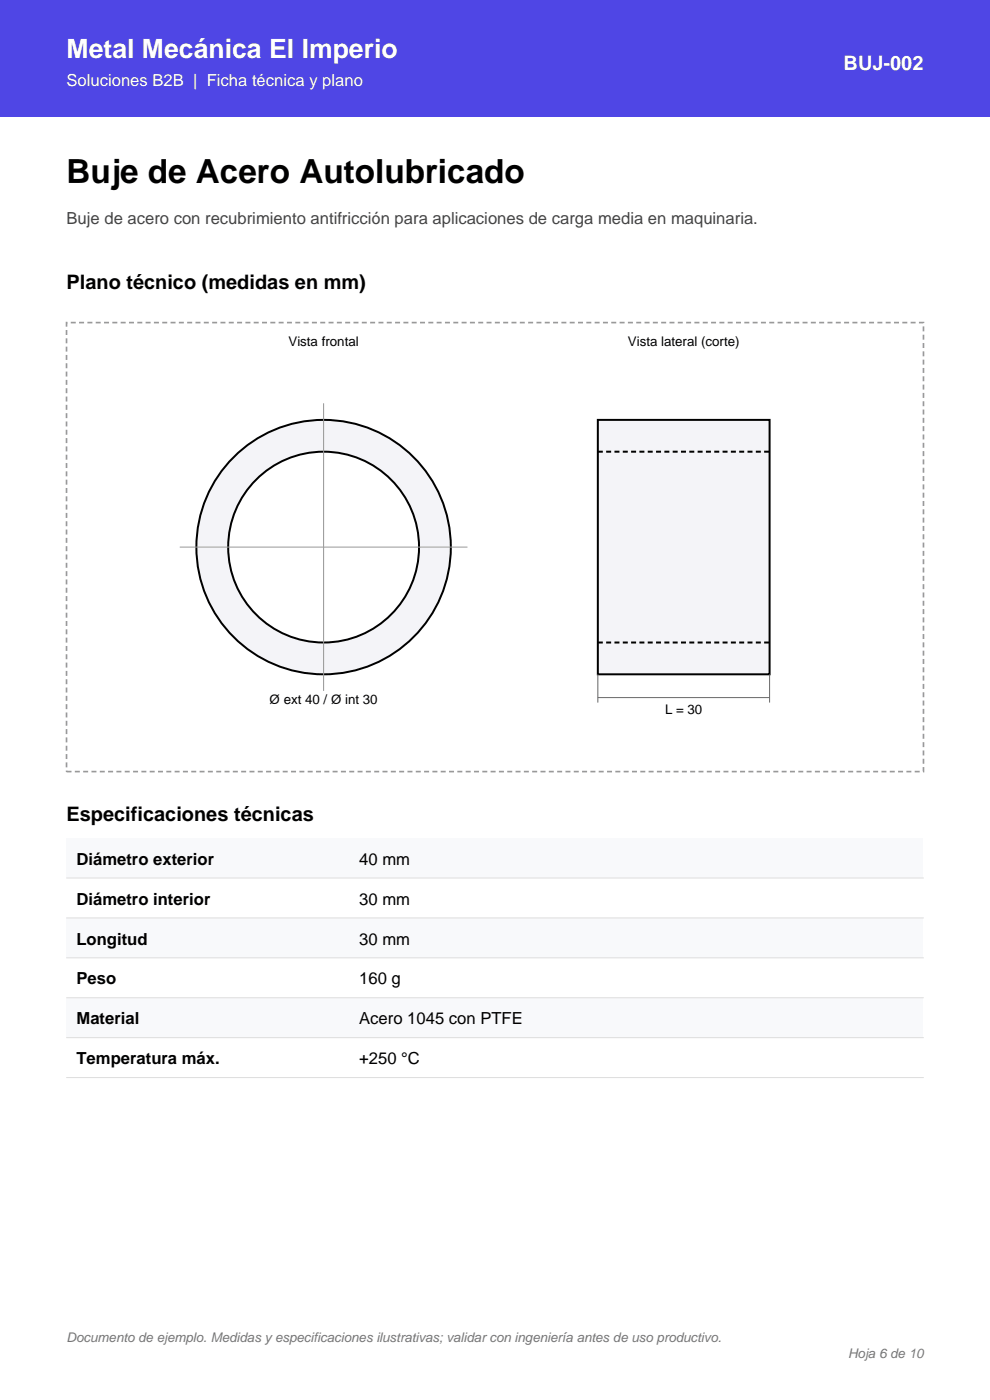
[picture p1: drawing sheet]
<svg xmlns="http://www.w3.org/2000/svg" width="210mm" height="297mm" viewBox="0 0 210 297" stroke-linecap="round" stroke-linejoin="round" font-family="sans-serif">
<defs><g id="words">
<text font-size="7.1" x="14.1" y="38.8">Buje de Acero Autolubricado</text>
<text font-size="5.6" fill="#fff" x="14.1" y="12.3">Metal Mecánica El Imperio</text>
<text font-size="4.2" fill="#fff" x="179" y="14.8">BUJ-002</text>
<g font-size="4.2">
<text x="14.1" y="61.4">Plano técnico (medidas en mm)</text>
<text x="14.1" y="174.3">Especificaciones técnicas</text>
</g>
<text font-size="3.5" fill="#fff" x="14.1" y="18.3">Soluciones B2B | Ficha técnica y plano</text>
<text font-size="3.5" fill="#444" x="14.1" y="47.6">Buje de acero con recubrimiento antifricción para aplicaciones de carga media en maquinaria.</text>
<g font-size="3.5">
<text x="16.2" y="183.4">Diámetro exterior</text>
<text x="76.2" y="183.4">40 mm</text>
<text x="16.2" y="191.9">Diámetro interior</text>
<text x="76.2" y="191.9">30 mm</text>
<text x="16.2" y="200.4">Longitud</text>
<text x="76.2" y="200.4">30 mm</text>
<text x="16.2" y="208.8">Peso</text>
<text x="76.2" y="208.8">160 g</text>
<text x="16.2" y="217.3">Material</text>
<text x="76.2" y="217.3">Acero 1045 con PTFE</text>
<text x="16.2" y="225.8">Temperatura máx.</text>
<text x="76.2" y="225.8">+250 °C</text>
</g>
<g font-size="2.8">
<text x="61.2" y="73.4">Vista frontal</text>
<text x="133.2" y="73.4">Vista lateral (corte)</text>
<text x="57.2" y="149.4">Ø ext 40 / Ø int 30</text>
<text x="141.1" y="151.5">L = 30</text>
</g>
<g font-size="2.8" fill="#777">
<text x="14.1" y="284.7">Documento de ejemplo. Medidas y especificaciones ilustrativas; validar con ingeniería antes de uso productivo.</text>
<text x="179.9" y="288.2">Hoja 6 de 10</text>
</g>
</g></defs>
<path d="M0 0h210v24.7h-210z" fill-rule="evenodd" fill="#4f46e5"/>
<path d="M14.1 68.4h181.8v95.3h-181.8z" fill="none" stroke="#999" stroke-width=".35" stroke-dasharray="1.1 .7" stroke-linecap="butt"/>
<circle cx="68.6" cy="116.1" r="27" fill="#f4f4f8" stroke="#000" stroke-width=".42"/>
<circle cx="68.6" cy="116.1" r="20.2" fill="#fff" stroke="#000" stroke-width=".42"/>
<path d="M68.6 85.5v61.1M38.1 116.1h61.1" fill="none" stroke="#999" stroke-width=".21"/>
<path d="M126.8 89.1h36.4v54h-36.4z" fill-rule="evenodd" fill="#f4f4f8" stroke="#000" stroke-width=".42"/>
<path d="M126.8 95.8h36.4M126.8 136.3h36.4" fill="none" stroke="#000" stroke-width=".42" stroke-dasharray="1.1 .7" stroke-linecap="butt"/>
<path d="M126.8 148h36.4M126.8 143.1v5.9M163.2 143.1v5.9" fill="none" stroke="#666" stroke-width=".21"/>
<path d="M14.1 177.8h181.8v8.5h-181.8z" fill-rule="evenodd" fill="#f8f9fb"/>
<path d="M14.1 186.3h181.8v8.4h-181.8z" fill-rule="evenodd" fill="#fff"/>
<path d="M14.1 194.7h181.8v8.5h-181.8z" fill-rule="evenodd" fill="#f8f9fb"/>
<path d="M14.1 203.2h181.8v8.5h-181.8z" fill-rule="evenodd" fill="#fff"/>
<path d="M14.1 211.7h181.8v8.4h-181.8z" fill-rule="evenodd" fill="#f8f9fb"/>
<path d="M14.1 220.1h181.8v8.5h-181.8z" fill-rule="evenodd" fill="#fff"/>
<path d="M14.1 186.3h181.8M14.1 194.7h181.8M14.1 203.2h181.8M14.1 211.7h181.8M14.1 220.1h181.8M14.1 228.6h181.8" fill="none" stroke="#ddd" stroke-width=".21"/>
<use href="#words"/>
</svg>
